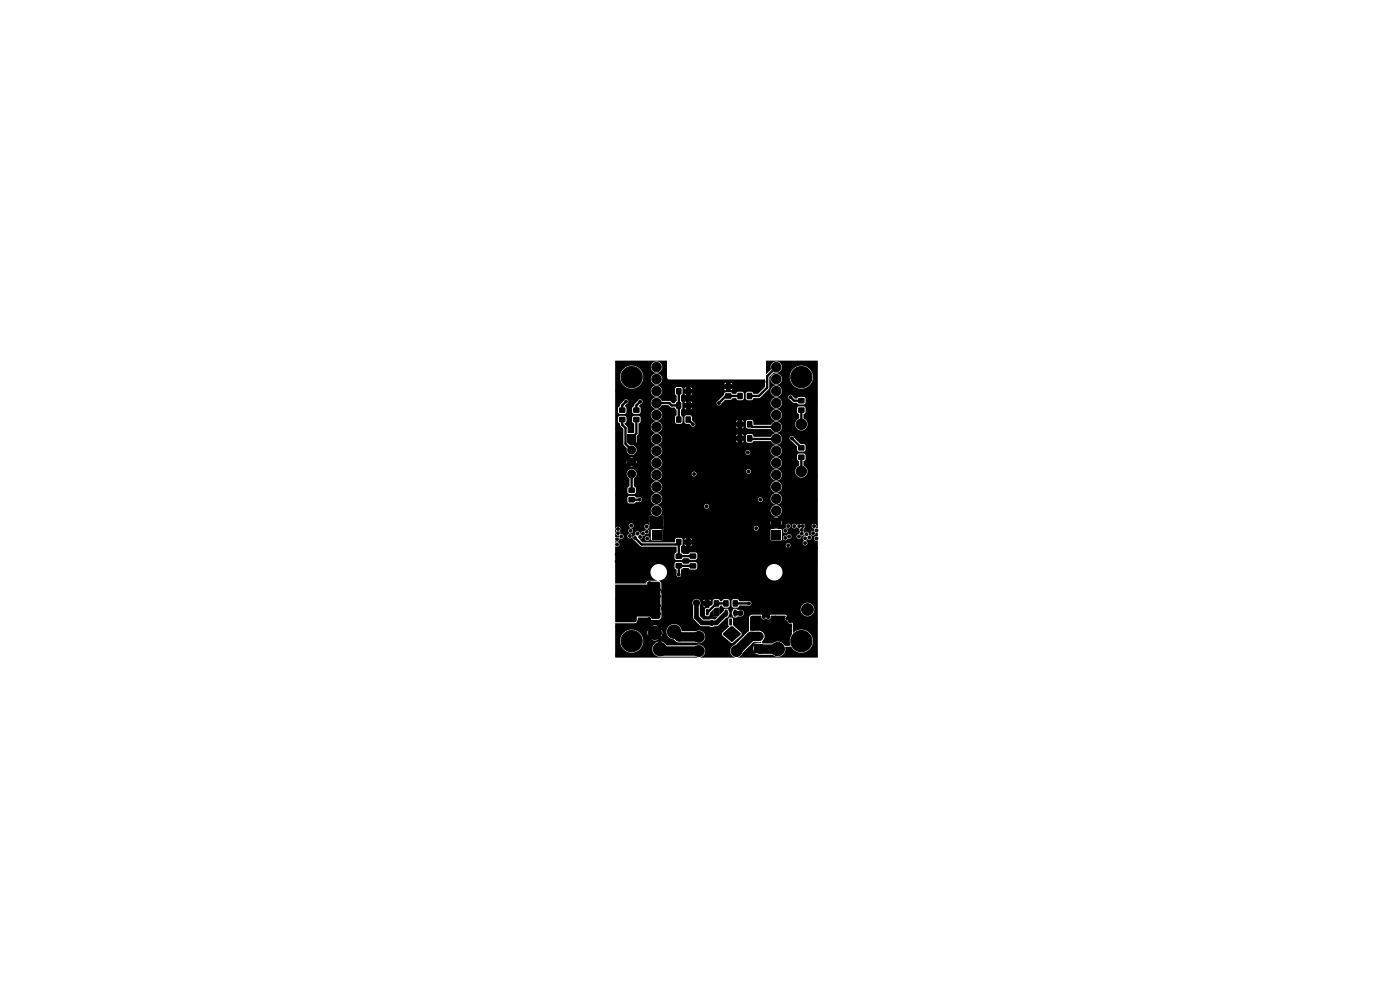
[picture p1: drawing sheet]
<svg xmlns="http://www.w3.org/2000/svg" width="297mm" height="210mm" viewBox="0 0 297 210" stroke-linecap="round" stroke-linejoin="round" font-family="sans-serif">
<g fill="#000" stroke="#000" stroke-width=".21">
<circle cx="131" cy="77" r=".3"/>
<circle cx="134" cy="80" r="2.25"/>
<circle cx="137" cy="77" r=".3"/>
<circle cx="139.3" cy="77.9" r="1"/>
<circle cx="141" cy="77" r=".3"/>
<circle cx="163" cy="78.3" r=".3"/>
<circle cx="163" cy="77" r=".3"/>
<circle cx="164.7" cy="77.9" r="1"/>
<circle cx="166.4" cy="79.1" r=".3"/>
<circle cx="166.4" cy="77" r=".3"/>
<circle cx="170" cy="80" r="2.25"/>
<circle cx="173" cy="77" r=".3"/>
<circle cx="131" cy="91" r=".3"/>
<circle cx="131" cy="83" r=".3"/>
<circle cx="132.8" cy="85.2" r=".3"/>
<circle cx="134" cy="95.5" r=".85"/>
<circle cx="134" cy="98" r=".85"/>
<circle cx="135.8" cy="85.2" r=".3"/>
<circle cx="139.3" cy="83" r="1"/>
<circle cx="139.3" cy="88" r="1"/>
<circle cx="139.3" cy="95.7" r="1"/>
<circle cx="139.3" cy="85.5" r="1"/>
<circle cx="139.3" cy="80.4" r="1"/>
<circle cx="139.3" cy="98.2" r="1"/>
<circle cx="139.3" cy="90.6" r="1"/>
<circle cx="139.3" cy="93.1" r="1"/>
<circle cx="141" cy="81" r=".3"/>
<circle cx="141" cy="97" r=".3"/>
<circle cx="141" cy="84.3" r=".3"/>
<circle cx="141" cy="92" r=".3"/>
<circle cx="141" cy="86.4" r=".3"/>
<circle cx="145" cy="81" r=".3"/>
<circle cx="146" cy="93" r=".3"/>
<circle cx="146.7" cy="98.5" r=".3"/>
<circle cx="147" cy="90" r=".3"/>
<circle cx="147" cy="84" r=".3"/>
<circle cx="147" cy="87" r=".3"/>
<circle cx="151" cy="94" r=".3"/>
<circle cx="152" cy="81" r=".3"/>
<circle cx="152.5" cy="85.5" r=".3"/>
<circle cx="155.5" cy="81" r=".3"/>
<circle cx="155.5" cy="89" r=".3"/>
<circle cx="156" cy="96" r=".3"/>
<circle cx="157" cy="87" r=".3"/>
<circle cx="157.5" cy="94.5" r=".3"/>
<circle cx="158" cy="91.5" r=".3"/>
<circle cx="158.7" cy="96" r=".3"/>
<circle cx="159" cy="81" r=".3"/>
<circle cx="162" cy="81" r=".3"/>
<circle cx="162" cy="89" r=".3"/>
<circle cx="164.7" cy="98.2" r="1"/>
<circle cx="164.7" cy="90.6" r="1"/>
<circle cx="164.7" cy="88" r="1"/>
<circle cx="164.7" cy="85.5" r="1"/>
<circle cx="164.7" cy="83" r="1"/>
<circle cx="164.7" cy="95.7" r="1"/>
<circle cx="164.7" cy="93.1" r="1"/>
<circle cx="164.7" cy="80.4" r="1"/>
<circle cx="166.2" cy="97" r=".3"/>
<circle cx="166.2" cy="91.9" r=".3"/>
<circle cx="167" cy="95" r=".3"/>
<circle cx="167.7" cy="84.3" r=".3"/>
<circle cx="168" cy="93" r=".3"/>
<circle cx="170" cy="90" r="1.11"/>
<circle cx="170" cy="100" r="1.11"/>
<circle cx="173" cy="85" r=".3"/>
<circle cx="173" cy="93" r=".3"/>
<circle cx="130.8" cy="119.1" r=".3"/>
<circle cx="130.8" cy="117.6" r=".3"/>
<circle cx="130.9" cy="114.4" r=".3"/>
<circle cx="130.9" cy="115.5" r=".3"/>
<circle cx="131" cy="116.4" r=".3"/>
<circle cx="131" cy="105" r=".3"/>
<circle cx="131.1" cy="112.2" r=".3"/>
<circle cx="131.1" cy="110.2" r=".3"/>
<circle cx="131.1" cy="111.3" r=".3"/>
<circle cx="131.1" cy="113.1" r=".3"/>
<circle cx="131.6" cy="109.5" r=".3"/>
<circle cx="131.7" cy="118.4" r=".3"/>
<circle cx="131.8" cy="113.8" r=".3"/>
<circle cx="132.2" cy="116.1" r=".3"/>
<circle cx="133" cy="109.5" r=".3"/>
<circle cx="133.5" cy="110.6" r=".3"/>
<circle cx="133.6" cy="113.7" r=".3"/>
<circle cx="133.8" cy="112.6" r=".3"/>
<circle cx="133.9" cy="111.5" r=".3"/>
<circle cx="134" cy="100.5" r=".85"/>
<circle cx="134.1" cy="108.2" r=".3"/>
<circle cx="134.1" cy="109.4" r=".3"/>
<circle cx="134.6" cy="117.4" r=".3"/>
<circle cx="134.7" cy="114.1" r=".3"/>
<circle cx="134.8" cy="110" r=".3"/>
<circle cx="134.9" cy="107.6" r=".3"/>
<circle cx="135.2" cy="113.2" r=".3"/>
<circle cx="135.7" cy="106" r=".3"/>
<circle cx="135.8" cy="113.9" r=".3"/>
<circle cx="136.1" cy="107.6" r=".3"/>
<circle cx="136.2" cy="110" r=".3"/>
<circle cx="136.4" cy="113.2" r=".3"/>
<circle cx="137" cy="109.5" r=".3"/>
<circle cx="137" cy="108.1" r=".3"/>
<circle cx="137.2" cy="111.7" r=".3"/>
<circle cx="137.2" cy="112.8" r=".3"/>
<circle cx="137.3" cy="114.2" r=".3"/>
<circle cx="137.5" cy="110.5" r=".3"/>
<circle cx="138.2" cy="111.9" r=".3"/>
<circle cx="138.2" cy="109.8" r=".3"/>
<circle cx="139.3" cy="103.3" r="1"/>
<circle cx="139.3" cy="108.4" r="1"/>
<circle cx="139.3" cy="110.9" r="1"/>
<circle cx="139.3" cy="100.7" r="1"/>
<circle cx="139.3" cy="105.8" r="1"/>
<circle cx="140" cy="118" r=".3"/>
<circle cx="140.4" cy="111.9" r=".3"/>
<circle cx="140.4" cy="109.8" r=".3"/>
<circle cx="141" cy="100.9" r=".3"/>
<circle cx="141" cy="114.5" r=".3"/>
<circle cx="141" cy="107.1" r=".3"/>
<circle cx="142.7" cy="113.5" r=".3"/>
<circle cx="143.9" cy="108.2" r=".3"/>
<circle cx="143.9" cy="104.4" r=".3"/>
<circle cx="144" cy="112.1" r=".3"/>
<circle cx="145" cy="116.3" r=".3"/>
<circle cx="147.1" cy="114.2" r=".3"/>
<circle cx="147.1" cy="115.9" r=".3"/>
<circle cx="147.2" cy="100.5" r=".3"/>
<circle cx="149" cy="104.5" r=".3"/>
<circle cx="149" cy="109.5" r=".3"/>
<circle cx="149.9" cy="107.4" r=".3"/>
<circle cx="151" cy="110" r=".3"/>
<circle cx="152" cy="117" r=".3"/>
<circle cx="152.5" cy="100.5" r=".3"/>
<circle cx="154.5" cy="114" r=".3"/>
<circle cx="155" cy="109.5" r=".3"/>
<circle cx="155" cy="104.5" r=".3"/>
<circle cx="157.5" cy="116.5" r=".3"/>
<circle cx="158.5" cy="109.5" r=".3"/>
<circle cx="158.8" cy="100" r=".3"/>
<circle cx="159" cy="114" r=".3"/>
<circle cx="160.4" cy="112.1" r=".3"/>
<circle cx="161" cy="118" r=".3"/>
<circle cx="161.3" cy="106" r=".3"/>
<circle cx="164.7" cy="110.9" r="1"/>
<circle cx="164.7" cy="108.4" r="1"/>
<circle cx="164.7" cy="100.7" r="1"/>
<circle cx="164.7" cy="105.8" r="1"/>
<circle cx="164.7" cy="103.3" r="1"/>
<circle cx="166.3" cy="117.3" r=".3"/>
<circle cx="166.3" cy="116.5" r=".3"/>
<circle cx="166.6" cy="112.6" r=".3"/>
<circle cx="166.6" cy="114.1" r=".3"/>
<circle cx="167" cy="104" r=".3"/>
<circle cx="167.1" cy="110.3" r=".3"/>
<circle cx="167.1" cy="117.6" r=".3"/>
<circle cx="167.1" cy="109" r=".3"/>
<circle cx="167.2" cy="115.7" r=".3"/>
<circle cx="167.2" cy="111.6" r=".3"/>
<circle cx="167.2" cy="116.5" r=".3"/>
<circle cx="167.4" cy="118.2" r=".3"/>
<circle cx="167.4" cy="113.8" r=".3"/>
<circle cx="167.8" cy="110.8" r=".3"/>
<circle cx="167.9" cy="108.4" r=".3"/>
<circle cx="168.4" cy="116.1" r=".3"/>
<circle cx="168.5" cy="111.6" r=".3"/>
<circle cx="169.3" cy="108.4" r=".3"/>
<circle cx="169.4" cy="110.8" r=".3"/>
<circle cx="169.5" cy="113.8" r=".3"/>
<circle cx="169.6" cy="111.6" r=".3"/>
<circle cx="170" cy="108.9" r=".3"/>
<circle cx="170.1" cy="113.2" r=".3"/>
<circle cx="170.1" cy="112.4" r=".3"/>
<circle cx="170.1" cy="109.8" r=".3"/>
<circle cx="170.3" cy="110.7" r=".3"/>
<circle cx="170.3" cy="111.6" r=".3"/>
<circle cx="170.8" cy="114.2" r=".3"/>
<circle cx="170.8" cy="115.2" r=".3"/>
<circle cx="170.8" cy="117.3" r=".3"/>
<circle cx="170.9" cy="108.9" r=".3"/>
<circle cx="171.1" cy="113.3" r=".3"/>
<circle cx="171.7" cy="114" r=".3"/>
<circle cx="172.1" cy="108.9" r=".3"/>
<circle cx="172.5" cy="113.1" r=".3"/>
<circle cx="172.7" cy="111.6" r=".3"/>
<circle cx="172.8" cy="109.5" r=".3"/>
<circle cx="172.8" cy="110.7" r=".3"/>
<circle cx="173" cy="118.9" r=".3"/>
<circle cx="173" cy="101" r=".3"/>
<circle cx="173" cy="106" r=".3"/>
<circle cx="173.1" cy="116.2" r=".3"/>
<circle cx="173.2" cy="112.5" r=".3"/>
<circle cx="173.2" cy="114.2" r=".3"/>
<circle cx="131" cy="139" r=".3"/>
<circle cx="131" cy="133" r=".3"/>
<circle cx="131" cy="127.2" r=".3"/>
<circle cx="131.1" cy="128.9" r=".3"/>
<circle cx="131.1" cy="130.2" r=".3"/>
<circle cx="132" cy="131.1" r=".3"/>
<circle cx="132" cy="127.9" r=".3"/>
<circle cx="132.8" cy="129.5" r="1.24"/>
<circle cx="133.3" cy="131.2" r=".3"/>
<circle cx="133.4" cy="127.7" r=".3"/>
<circle cx="134" cy="136" r="2.25"/>
<circle cx="134.3" cy="130.5" r=".3"/>
<circle cx="134.4" cy="128.7" r=".3"/>
<circle cx="135.1" cy="127.9" r=".3"/>
<circle cx="135.1" cy="129.2" r=".3"/>
<circle cx="135.5" cy="131.9" r=".3"/>
<circle cx="136.4" cy="131.9" r=".3"/>
<circle cx="136.4" cy="127.5" r=".3"/>
<circle cx="137.1" cy="126.9" r=".3"/>
<circle cx="137.1" cy="134.9" r=".3"/>
<circle cx="137.1" cy="133.6" r=".3"/>
<circle cx="137.3" cy="131.9" r=".3"/>
<circle cx="137.7" cy="131.3" r=".3"/>
<circle cx="137.8" cy="123.7" r=".3"/>
<circle cx="137.8" cy="127.3" r=".3"/>
<circle cx="138" cy="139" r=".3"/>
<circle cx="138.2" cy="136" r=".3"/>
<circle cx="138.2" cy="132.5" r=".3"/>
<circle cx="138.8" cy="130.9" r=".3"/>
<circle cx="138.9" cy="134.2" r="1.41"/>
<circle cx="139.5" cy="127.3" r=".3"/>
<circle cx="139.6" cy="123.9" r=".3"/>
<circle cx="139.7" cy="132.5" r=".3"/>
<circle cx="139.8" cy="125.1" r=".3"/>
<circle cx="139.8" cy="128.5" r=".3"/>
<circle cx="139.8" cy="130.2" r=".3"/>
<circle cx="139.8" cy="126.5" r=".3"/>
<circle cx="139.9" cy="135.8" r=".3"/>
<circle cx="140" cy="137.7" r="1.42"/>
<circle cx="140.6" cy="129.1" r=".3"/>
<circle cx="140.6" cy="125.5" r=".3"/>
<circle cx="140.6" cy="133.5" r=".3"/>
<circle cx="140.8" cy="134.7" r=".3"/>
<circle cx="140.9" cy="127.3" r=".3"/>
<circle cx="141.1" cy="130.9" r=".3"/>
<circle cx="142.4" cy="123.6" r=".3"/>
<circle cx="142.5" cy="130.9" r=".3"/>
<circle cx="142.6" cy="127.3" r=".3"/>
<circle cx="143" cy="134" r="1.42"/>
<circle cx="143" cy="126.2" r=".3"/>
<circle cx="143" cy="129.7" r=".3"/>
<circle cx="143" cy="128.4" r=".3"/>
<circle cx="143" cy="124.8" r=".3"/>
<circle cx="144" cy="121.9" r=".3"/>
<circle cx="145" cy="131" r=".3"/>
<circle cx="147" cy="124" r=".3"/>
<circle cx="147" cy="133" r=".3"/>
<circle cx="147.7" cy="127.9" r=".65"/>
<circle cx="148.3" cy="138.1" r="1.15"/>
<circle cx="148.3" cy="135.1" r="1.15"/>
<circle cx="149" cy="129" r=".3"/>
<circle cx="149.4" cy="126.8" r=".3"/>
<circle cx="150" cy="139" r=".3"/>
<circle cx="150.7" cy="126.8" r=".3"/>
<circle cx="151" cy="130.6" r=".3"/>
<circle cx="151" cy="122" r=".3"/>
<circle cx="152" cy="134" r=".3"/>
<circle cx="153" cy="127" r=".3"/>
<circle cx="153" cy="129.5" r=".3"/>
<circle cx="154" cy="139" r=".3"/>
<circle cx="154.1" cy="134.5" r=".3"/>
<circle cx="155" cy="120" r=".3"/>
<circle cx="155.2" cy="134.5" r=".65"/>
<circle cx="155.2" cy="135.6" r=".3"/>
<circle cx="155.2" cy="133.4" r=".3"/>
<circle cx="156.2" cy="138.1" r="1.15"/>
<circle cx="156.4" cy="134.5" r=".3"/>
<circle cx="157" cy="123" r=".3"/>
<circle cx="157" cy="126" r=".3"/>
<circle cx="157.1" cy="130.1" r=".5"/>
<circle cx="157.2" cy="128.9" r=".3"/>
<circle cx="157.3" cy="132.4" r=".3"/>
<circle cx="158.9" cy="128" r=".3"/>
<circle cx="159" cy="139" r=".3"/>
<circle cx="159.5" cy="132.5" r=".3"/>
<circle cx="159.8" cy="133.4" r=".3"/>
<circle cx="159.8" cy="131.5" r=".3"/>
<circle cx="160.9" cy="131.1" r=".3"/>
<circle cx="161" cy="129.8" r=".3"/>
<circle cx="161" cy="126.1" r=".3"/>
<circle cx="161" cy="128.2" r=".3"/>
<circle cx="161" cy="124.8" r=".3"/>
<circle cx="161" cy="132.5" r=".85"/>
<circle cx="161" cy="135" r=".85"/>
<circle cx="161.4" cy="127.2" r=".3"/>
<circle cx="161.6" cy="123.5" r=".3"/>
<circle cx="161.8" cy="133.6" r=".3"/>
<circle cx="162" cy="130.9" r=".3"/>
<circle cx="162.3" cy="131.9" r=".3"/>
<circle cx="162.4" cy="136" r=".3"/>
<circle cx="162.9" cy="123.5" r=".3"/>
<circle cx="163" cy="130.9" r=".3"/>
<circle cx="163" cy="127.2" r=".3"/>
<circle cx="163.5" cy="129.6" r=".3"/>
<circle cx="163.5" cy="126.1" r=".3"/>
<circle cx="163.5" cy="128.3" r=".3"/>
<circle cx="163.5" cy="124.7" r=".3"/>
<circle cx="163.6" cy="133.6" r=".3"/>
<circle cx="163.7" cy="136" r=".3"/>
<circle cx="164.1" cy="132.3" r=".3"/>
<circle cx="164.2" cy="135" r=".3"/>
<circle cx="164.5" cy="131" r=".3"/>
<circle cx="165" cy="137.7" r="1.42"/>
<circle cx="165.2" cy="131.6" r=".3"/>
<circle cx="165.6" cy="135.6" r=".3"/>
<circle cx="165.6" cy="133.6" r="1.41"/>
<circle cx="166.6" cy="131.9" r=".3"/>
<circle cx="167" cy="139" r=".3"/>
<circle cx="167" cy="131.2" r=".3"/>
<circle cx="167" cy="136.5" r=".3"/>
<circle cx="167.1" cy="134.9" r=".3"/>
<circle cx="167.6" cy="132.8" r=".3"/>
<circle cx="167.6" cy="131.8" r=".3"/>
<circle cx="167.6" cy="133.8" r=".3"/>
<circle cx="168.7" cy="131.8" r=".3"/>
<circle cx="169.4" cy="131.4" r=".3"/>
<circle cx="170" cy="136" r="2.25"/>
<circle cx="171.3" cy="129.3" r="1.24"/>
<circle cx="173" cy="132" r=".3"/>
<circle cx="173" cy="139" r=".3"/>
</g>
<g fill="#000">
<path d="M130.5 76.5h11v3.6l.4 .4 20.3-.1 .1 1.7-1.5 1.4h-1l-.4-.4h-1l-.2 .4 .1 1.3 1.1 .1 .4-.4h1.3l.4-.3h5.7l.1 .4 1 .8 .8 .1 .4 .3h1l.4-.2v-1l-.2-.4h-1.2l-.4 .3h-.4l-.5-.4a.51 .51 0 0 0-.5-.4 .51 .51 0 0 0-.5 .5h-5.7l1.3-1.3h.7v.1a1.2 1.2 0 0 0 1.8 1 1.2 1.2 0 0 0 0-2.1 1.2 1.2 0 0 0-1.8 1h-.7l.4-.6v-2h.3a1.2 1.2 0 0 0 1.4 1.3 1.2 1.2 0 0 0 .8-1.7h1.8l.2 1a2.45 2.45 0 0 0 4 .9 2.45 2.45 0 0 0-.7-4 2.45 2.45 0 0 0-3.5 2.1l-1.8-.1a1.2 1.2 0 0 0-1.3-.6 1.2 1.2 0 0 0-.9 1.1h-.3v-.3l1-1a1.22 1.22 0 0 0 1.7-.9 1.22 1.22 0 0 0-1.4-1.4 1.22 1.22 0 0 0-1 1.7l-1 .9v-2.8h11v35.5l-.4-.1a.51 .51 0 0 0-.3-.7 .51 .51 0 0 0-.6 .4 .51 .51 0 0 0 .6 .5l-.1 .5a.54 .54 0 0 0-.6 .2 .54 .54 0 0 0 .1 .7 .57 .57 0 0 0 .9-.5h.4v.8a.52 .52 0 0 0-.8 .4 .52 .52 0 0 0 .8 .5v24.8h-16.9l.5-.4 .4-.6 2.4-2.3h1.6v.2l-.6-.1-.9 .3-.2 1 .2 .9 1.1 .4h2.8a1.66 1.66 0 0 0 2 .2 1.66 1.66 0 0 0 .7-1.9h1.3a2.45 2.45 0 0 0 3.5 .8 2.45 2.45 0 0 0 .4-3.6 2.45 2.45 0 0 0-3.6-.2v-1.8a.54 .54 0 0 0-.7-.3l-.3-.5-.5-.3 .2-.4a.33 .33 0 0 0-.3-.5h-3l-.2 .1-.1 .5-.3 .2-.5-.2-.6 .2-.2-.7-.2-.1-2.3 .1-.3 .6v2.8l-3 2.9a1.38 1.38 0 0 0-1 1.4 1.38 1.38 0 0 0 1 1.2h-7.3a1.36 1.36 0 0 0 .9-1.8 1.36 1.36 0 0 0-1.9-.7h-6.2a1.63 1.63 0 0 0-2.9 .1 1.63 1.63 0 0 0 1.8 2.3h7.3l.3 .1-17.4 .1v-3.6h1l.1 .5a2.45 2.45 0 0 0 3.6 1.7 2.45 2.45 0 0 0 .4-4h1.7l.2 .9 .5-.5 .7 .7-.5 .5 .6 .2 .8-.2-.5-.5 .7-.7 .5 .5 .2-1.1h.9v.2a1.65 1.65 0 0 0 1.5 1.5l.6 .5 .5 .2h3.6a1.35 1.35 0 0 0 1.6-.2 1.35 1.35 0 0 0 .2-1.6h3.8l.1 .4 1.9 1.5 2-1.5 .1-.4-.1-.4-1.7-1.5v-1.4l-.3-.2h-.5l-.2 .2v1.4l.2 .3-1.4 1.2-.1 .4-3.8-.1a1.36 1.36 0 0 0-1.8-.5h-2.9a1.64 1.64 0 0 0-1.7-1.5 1.64 1.64 0 0 0-1.6 1.5h-.9l-.2-.4-.5 .5-.2-.3-.5-.4 .5-.5-.6-.2-.8 .2 .5 .5-.7 .7-.5-.5-.2 .6h-1.7l-.4-.2a2.45 2.45 0 0 0-3.7 2h-1v-3.7h4.3l.4-.3 .2-.9h2.3l.6 .5 1.6-.1 .4-.6v-3h6.6l.1 .6 .1 2.8 1.6 1.6h1.8l.3 .2 1.4-.2 1.9-1.8a.87 .87 0 0 0 .7-1h.4l.3 .8 .2 .2h.5l.3-.2h.7a.7 .7 0 0 0 .6-.8 .7 .7 0 0 0-.8-.6h-.5l-.2-.2h13.6a1.45 1.45 0 0 0 1.9 1.5 1.45 1.45 0 0 0 .4-2.5 1.45 1.45 0 0 0-2.3 .9v.1l-14.1-.1-.3 .2-.3 .7h-.4l-.4-.8-.5-.1-1.3 1.4v-1.7l.2-.3h.4l.4 .4h1l.2-.4v-1h.4v1l.4 .4h.8l.5-.4h1.8a.51 .51 0 0 0 .7-.5 .51 .51 0 0 0-.7-.5h-1.9l-.4-.4h-.8l-.4 .4h-.4l-.4-.4h-.8l-.5 .4h-.3l-.4-.4h-1l-.2 .4v.7l-.3 .3h-.4l-.1 .5-.8 .1v1.4l.2 .2h.6l.2-.6 .8-.8-.1 1.5h1l-.6 .6-.9-.1-.3 .1h-1.2l-.8-.8v-2.1h.7l.3 .4v-.4h-1l.1-.5-.1-.5h2.3l-.3-.4v.4h-1v-.4l-.3 .4h-.7a.85 .85 0 0 0-.9-.4 .85 .85 0 0 0-.7 .7h-6.6v-3.9l-.1-.4-.4-.3a1.76 1.76 0 0 0 1.7-2.1 1.76 1.76 0 0 0-2.5-1.2 1.76 1.76 0 0 0-.6 2.7l1 .6h-1.9l-.5 .6h-6.5v-4.2h12.6v.8l.4 .4v.9a.51 .51 0 0 0 .5 .7 .51 .51 0 0 0 .5-.7v-.2h18a1.75 1.75 0 0 0 2.6 1.4 1.75 1.75 0 0 0 .1-3 1.75 1.75 0 0 0-2.7 1.4v.2h-18v-.7l.4-.3h1.2l.3 .3h1.3l.2-.3v-.9l-.4-.4-1.1 .1-.4 .3h-1.1l-.4-.4h-1l-.4 .4h-12.6v-3.7h.1a.51 .51 0 0 0 .7-.1 .51 .51 0 0 0-.1-.7 .51 .51 0 0 0-.7 0l.1-.3a.53 .53 0 0 0 .6 0 .53 .53 0 0 0 .2-.6 .54 .54 0 0 0 .6 0 .54 .54 0 0 0 .3-.6h.8v.2a.5 .5 0 0 0 .4 .4 .5 .5 0 0 0 .5-.2h.2l.1 .4 1.7 1.6h7.5v1.2l-.4 .4v.8l.4 .4h1l.4-.4h1.2l.4 .4 1.1-.1 .3-.2v-1l-.2-.3h-1.3l-.3 .3h-1.2l-.4-.3v-1.3l.3-.4h.4l.3 .4h1l.3-.3h19.9a.5 .5 0 0 0 .7 .6 .5 .5 0 0 0 .2-.8 .5 .5 0 0 0-.9 .1v.1h-19.9v-.1h-.3v.4h-1v-.4h-.7v-1h2l-.2-.4-.1 .4h-1v-.4l-.3 .4h-.4l-.4-.4h-.8l-.4 .2-.1 .7h-6.8l-.6-.5 .5-.3h.6v.1a.51 .51 0 0 0 .8 .4 .51 .51 0 0 0 0-.9 .51 .51 0 0 0-.8 .4h-.6l.1-.5 .4-.1 .2-.4a.52 .52 0 0 0 .8-.3 .52 .52 0 0 0-.4-.6 .52 .52 0 0 0-.6 .5 .56 .56 0 0 0-.6 0 .56 .56 0 0 0-.2 .6l-.2-.1a.51 .51 0 0 0-.6-.6 .51 .51 0 0 0-.2 .9h-.4l-.3 .4h-.2a.5 .5 0 0 0-.2-.8 .5 .5 0 0 0-.7 .4h-.8l-.3-.3h-.4l-.2-.7 1.9-.1a.5 .5 0 0 0 .7 .6 .5 .5 0 0 0 .2-.8 .5 .5 0 0 0-.9 .1v.1h-1.8a.51 .51 0 0 0-.1-.7 .51 .51 0 0 0-.8 .1 .51 .51 0 0 0 .2 .8 .52 .52 0 0 0-.2 .6 .52 .52 0 0 0 .7 .3v.4l-.3-.1-.5 .1v-2.6h2.9v.2a.5 .5 0 0 0 .5 .4 .5 .5 0 0 0 .5-.4h2.3v.3a.51 .51 0 0 0 .8 .2 .51 .51 0 0 0-.1-.8 .51 .51 0 0 0-.7 .3h-2.3a.5 .5 0 0 0-.4-.6 .5 .5 0 0 0-.6 .4h-2.9v-2h7.3v2.9h.3v2.2l.2 .1h2.1v-2.3h.4v-.3h19.1a.5 .5 0 0 0 .3 .5 .5 .5 0 0 0 .6-.1h2.7v2.1l.1 .1h2.2l.1-.6h.2a.52 .52 0 0 0 .4 .6 .52 .52 0 0 0 .6-.4 .51 .51 0 0 0 .7-.2 .51 .51 0 0 0-.2-.7 .51 .51 0 0 0-.7 .4l-.5-.1-.3 .4h-.2v-1.5h.2a.5 .5 0 0 0 .7 .6 .5 .5 0 0 0 .2-.8 .5 .5 0 0 0-.9 .1l-.2 .1-.2-.3h-2l-.2 .2h-2.7l.1-.4h4.2l-.4-.4-.4 .4h-3.4a.5 .5 0 0 0-.5-.5 .5 .5 0 0 0-.5 .5h-19.1v-.5h25.9v.3a.5 .5 0 0 0 .6 .3 .5 .5 0 0 0 .4-.6h.3v.2a.55 .55 0 0 0 .5 .4 .55 .55 0 0 0 .6-.4l.1 .3 .5 .1 .1 .7-.2 .5a.53 .53 0 0 0-.6 .5 .53 .53 0 0 0 .6 .5 .53 .53 0 0 0 .5-.6l.5-.3 .1 .3a.53 .53 0 0 0-.3 .8l.2 .2a.52 .52 0 0 0-.1 .9 .52 .52 0 0 0 .8-.1 .52 .52 0 0 0-.3-.8l.4-.3a.51 .51 0 0 0 .8-.3 .51 .51 0 0 0-.6-.6 .51 .51 0 0 0-.3-.7 .51 .51 0 0 0-.6 .3l-.3-.3 .2-.3-.1-.4a.54 .54 0 0 0 .2-.8 .54 .54 0 0 0-.8-.1 .67 .67 0 0 0-.9 .3 .51 .51 0 0 0-.5-.4 .51 .51 0 0 0-.5 .4h-.3a.5 .5 0 0 0-.5-.4 .5 .5 0 0 0-.5 .4h-25.9v-.7h22.7v.5l.4-.5h.3v.4a.51 .51 0 0 0 .6 .2 .51 .51 0 0 0 .4-.5h.2l.4 .4v-.8l-.4 .4h-.2l-.1-.3-.4-.2-.3 .1-.2 .3h-.3l-.4-.3v.3h-22.7v-1h23.5l.4 .4 .4-.4h-24.3v-.4h-.9a1.2 1.2 0 0 0 .6-1.1h23v.1a1.2 1.2 0 0 0 1.8 1 1.2 1.2 0 0 0 0-2.1 1.2 1.2 0 0 0-1.8 1h-23l-.2-.6-.4-.4h9.5v.2a.5 .5 0 0 0 .8 .3 .5 .5 0 0 0 0-.8 .5 .5 0 0 0-.8 .3l-9.7-.1a1.2 1.2 0 0 0-1.5 .7 1.2 1.2 0 0 0 .6 1.6l-8.3-.1v-3.8h2.6v.8l.4 .4h1l.4-.3h.6a.51 .51 0 0 0 .6-.2 .51 .51 0 0 0 0-.6h2v.2a1.2 1.2 0 0 0 1.2 1.1 1.2 1.2 0 0 0 1.2-1.1h20.3v.2a.5 .5 0 0 0 .7 .4 .5 .5 0 0 0 .2-.8h1.8v.2a1.2 1.2 0 0 0 1.8 .9 1.2 1.2 0 0 0 0-2 1.2 1.2 0 0 0-1.8 .9h-1.8l-.5-.2-.4 .4h-20.3a1.2 1.2 0 0 0-1.1-1.3 1.2 1.2 0 0 0-1.3 1.1l-3.2-.2-.4-.3h-1l-.4 .4h-2.6v-5.2h2.4l.2 .6 .4 .5v1.7l-.4 .4v.8l.2 .4h1.2l.4-.2v-1l-.4-.4h3.6a1.2 1.2 0 0 0 1.2 1.3 1.2 1.2 0 0 0 1.2-1.3h23v.2a1.2 1.2 0 0 0 1.8 .9 1.2 1.2 0 0 0 0-2.1 1.2 1.2 0 0 0-1.8 1h-23l-.1-.2a1.2 1.2 0 0 0-1.2-.9 1.2 1.2 0 0 0-1.1 1.1l-3.6-.1v-1.6l.3-.3 .3-.6h3v.2a1.2 1.2 0 0 0 1.3 1.1 1.2 1.2 0 0 0 1.1-1.4h6.2v.1a.5 .5 0 0 0 .5 .5 .5 .5 0 0 0 .5-.5h15.8v.2a1.2 1.2 0 0 0 1.7 1 1.2 1.2 0 0 0 .3-1.9h3.2v.2a1.32 1.32 0 0 0 2.1 .9 1.32 1.32 0 0 0-.3-2.3v-.9l.4-.4v-.8l-.4-.4h-1l-.4 .2v1l.4 .4v.9a1.72 1.72 0 0 0-.8 1.2l-3.2-.1a1.2 1.2 0 0 0-1.3-.2 1.2 1.2 0 0 0-.7 1h-15.8a.5 .5 0 0 0-.4-.6 .5 .5 0 0 0-.6 .5h-6.2l-.3-.6h18.1v.2a.51 .51 0 0 0 .8 .3 .51 .51 0 0 0 0-.8 .51 .51 0 0 0-.8 .3l-18.2-.1a1.2 1.2 0 0 0-1.3-.2 1.2 1.2 0 0 0-.7 1h-3v-.2a1.06 1.06 0 0 0-1.1-.9 1.06 1.06 0 0 0-1.1 .9h-2.4v-1.4h3.8l-.3-.3-.3 .3h-3.2v-1.1h2.4l.1 .4 .2-.4h.3l.2 .5a.5 .5 0 0 0 .5 .1 .5 .5 0 0 0 .3-.5l.5 .3 .1-.2h3v.2a1.2 1.2 0 0 0 1.3 1.1 1.2 1.2 0 0 0 1.1-1.3h23v.2a1.2 1.2 0 0 0 1.8 .9 1.2 1.2 0 0 0 0-2 1.2 1.2 0 0 0-1.8 .9h-23l-.1-.2a1.2 1.2 0 0 0-1.2-.9 1.2 1.2 0 0 0-1.1 1.1h-3l-.1-.4-.3 .3-.2-.1a.5 .5 0 0 0-.5-.4 .5 .5 0 0 0-.5 .4h-.3l-.2-.2-.1 .2h-2.4v-.9h3.2l.3 .3 .3-.3h-3.8v-8.4h.6v1l.4 .2 .1 .6 .6 .6v3.2l.8 .9a1.06 1.06 0 0 0 .8 1.4 1.06 1.06 0 0 0 1.3-.9h3v.1a1.2 1.2 0 0 0 1.1 1.2 1.2 1.2 0 0 0 1.2-1h17.8v.2a.5 .5 0 0 0 .7 .3 .5 .5 0 0 0 0-.8h4.6v.1a1.2 1.2 0 0 0 1.8 1 1.2 1.2 0 0 0 0-2.1 1.2 1.2 0 0 0-1.8 1l-4.9-.1-.4 .4h-17.8l.1-.2a1.2 1.2 0 0 0-1.1-1.2 1.2 1.2 0 0 0-1.3 1.1h-3v-.2a1.11 1.11 0 0 0-1.5-1l-.3-.4 1.7-.1 .1-.9h3a1.2 1.2 0 0 0 .9 1.3 1.2 1.2 0 0 0 1.4-.8h15.8l.3 .4h1l.3-.4h-.3v.4h-1v-.4h-16.1l.1-.5-.2-.5h17.9l.1 1.1 .3 .3h.9l.4-.3h3.6a1.22 1.22 0 0 0 1.5 .7 1.22 1.22 0 0 0 .9-1.4h1.6l.1 .4 1.5 1.4 .1 1 .3 .1 1.3-.1 .1-.3-.1-1.1-1-.1-1.3-1.3a.51 .51 0 0 0-.5-.4 .51 .51 0 0 0-.5 .4l-1.7-.1a1.23 1.23 0 0 0-1.1-.9 1.23 1.23 0 0 0-1.2 .8h-3.6l-.2-.5-.3-.1h-.8l-.4 .4h-.4l-.3-.4v.4h-1v-.4l-.3 .4-16-.1a1.2 1.2 0 0 0-1.3-.4 1.2 1.2 0 0 0-.8 1h-3v-.5l.4-.5v-1.5h2.6a1.2 1.2 0 0 0 1.1 1.3 1.2 1.2 0 0 0 1.3-1.3h15.7l.3 .4h1l.3-.4h-.3v.4h-1v-.4h-16a1.2 1.2 0 0 0-1.2-1.1 1.2 1.2 0 0 0-1.2 1.1h-2.6v-.7l.4-.4v-1l-.4-.2h-1l-.4 .4v.8l.4 .4v1.9l-.1 .2h-1.2l-.1-1.3-.6-.7 .4-.5-.1-1.1-1.3-.1-.4 .4h-.6v-.7h7.6a1.2 1.2 0 0 0 1.6 1.2 1.2 1.2 0 0 0 .4-2 1.2 1.2 0 0 0-2 .7v.1h-7.6v-1.3h.6v.8l.4 .4 1.3-.1 .1-1.1h1.2l.1 1.1 1.3 .1 .4-.4v-.8l-.4-.4 .4-.5 .4-.3h1.8a1.22 1.22 0 0 0 .9 1.3 1.22 1.22 0 0 0 1.4-.8h1.4l.5 .5 .8 .1 .4 .4v1.2l-.3 .4v1l.2 .4h1l.3-.1 .1-1.3h.4l.1 1.3 1 .1 .2 .3a.51 .51 0 0 0 .9 .1 .51 .51 0 0 0-.3-.8h11.1l.1 1.1 .3 .3 4.9 .1a1.22 1.22 0 0 0 1.7 .6 1.22 1.22 0 0 0 .5-1.7h3v.2a1.32 1.32 0 0 0 2.1 .9 1.32 1.32 0 0 0-.3-2.3v-.9l.4-.4v-1l-.4-.2h-1l-.4 .4v.8l.4 .4v.9l-.5 .4-.3 .8h-3a1.23 1.23 0 0 0-2.2 .2h-3.6l-.1-.8-.4-.2h-.8l-.4 .4h-.4l-.3-.4v.4h-1v-.4l-.3 .4h-9.1l-.3-.3v-.7l-.2-.4h-1l-.4 .4h-.4l-.3-.6h19v.2a1.2 1.2 0 0 0 1.8 1 1.2 1.2 0 0 0 0-2.1 1.2 1.2 0 0 0-1.8 .9h-19v-1l.3-.4h.4l.3 .4h1l.3-.3-.3-.1v.4h-1v-.4h-.7v-1l7.2-.1a.51 .51 0 0 0 .4 .6 .51 .51 0 0 0 .6-.4l.2-.2h10.3a1.2 1.2 0 0 0 1.6 1.2 1.2 1.2 0 0 0 .4-2 1.2 1.2 0 0 0-2 .6v.2h-10.3l.7-.6h1.1l.4-.3h.8l.4 .4h1l.2-.4v-1.2l-.4-.2h-.8l-.5 .4h-.7l-.4-.3h-1.2l-.2 .6-1.6 1.6h-5.2l-.3-.3v.4h-1v-.4l-.3 .4h-.4l-.3-.4v-1.2l.3-.4h.4l.3 .4h1l.3-.4h-.3v.4h-1v-.4h-.7v-1h8.8l.4 .3h1l.4-.3h-.4v.3h-1v-.3h-9.2h2l-.3-.4v.4h-1v-.4l-.3 .4h-.4l-.4-.4h-.8l-.4 .2v1.2l.3 .4v1.1l-.4 .5h-.4l-.6-.5h-1.7a1.21 1.21 0 0 0-1.3-.7 1.21 1.21 0 0 0-1 1.1h-1.8a.51 .51 0 0 0-.3-.7 .51 .51 0 0 0-.7 .4l-.7 .6-.1 .5-.4 .4h-1.2l-.4-.4 .4-.5a.51 .51 0 0 0 .3-.9 .51 .51 0 0 0-.9 .3l-.7 .6-.1 .5-.4 .4h-.6v-3.7h7.6a1.2 1.2 0 0 0 1.6 1.2 1.2 1.2 0 0 0 .4-2.1 1.2 1.2 0 0 0-2 .7v.2h-7.6v-3h1l.2 1a2.45 2.45 0 0 0 2.6 1.5 2.45 2.45 0 0 0 2.1-2.1h1.7v.2a1.2 1.2 0 0 0 1.7 1h15.6l-.4-.3v.3h-1v-.3l-.4 .3h-13.8a1.2 1.2 0 0 0 .2-2.1 1.2 1.2 0 0 0-1.9 .9h-1.7l.1-.2a2.43 2.43 0 0 0-1.5-2.3h3.1v.2a1.2 1.2 0 0 0 1.8 .9 1.2 1.2 0 0 0 0-2.1 1.2 1.2 0 0 0-1.8 1l-3.2-.1a2.45 2.45 0 0 0-3.4 2.2h-1zM131.4 86.5h1.2v1h-1.2zM131.4 88.5h1.2v1h-1.2zM133.2 92.1h1.6v1.7h-1.6zM134.4 86.5h1.2v1h-1.2zM134.4 88.5h1.2v1h-1.2zM143.4 85.3h1.1v1.4h-1.1zM143.5 88.4h1v1.2h-1zM143.5 82.4h1v1.2h-1zM145.5 88.4h1v1.2h-1zM145.5 85.3h1.1v1.4h-1.1zM145.5 82.4h1v1.2h-1z"/>
<path d="M153.9 81.5h1.2v1h-1.2zM153.9 83.5h1.2v1h-1.2zM156.4 92.3h1.1v1.4h-1.1zM156.4 89.3h1.1v1.4h-1.1zM156.5 83.4h1v1.2h-1zM158.5 83.4h1v1.2h-1zM158.5 92.3h1.1v1.4h-1.1zM158.5 89.3h1.1v1.4h-1.1zM169.4 96.5h1.2v1h-1.2zM169.4 94.5h1.2v1h-1.2zM169.4 86.5h1.2v1h-1.2zM169.4 84.5h1.2v1h-1.2z"/>
<path d="M133.4 105.5h1.2v1h-1.2zM133.4 103.5h1.2v1h-1.2zM137.8 109.4l1.4 .2 1.6-.2v2.9h-3zM139 109.5l.2 .1zM139.4 109.6l.2-.1zM138.3 112.4h2v2h-2zM143.4 117.5h1.2v1h-1.2zM143.4 119.5h1.2v1h-1.2zM143.5 114.4h1v1.2h-1zM146.3 117.4h1.4v1.1h-1.4zM145.5 114.4h1v1.2h-1zM163.7 112.4h2v2h-2z"/>
<path d="M130.5 124h6.8v-.4l.2-.2 2.4 .1 .2 .4-.1 7.2-.3 .2h-1.4l-.5-.5h-2.7v.8l-.4 .4h-4.2zM146.3 119.5h1.4v1.1h-1.4zM149.8 129.2l.5 .1v1.2l-.5-.1zM149.5 127.4h1v1.2h-1zM150.7 131.5l.6 .1-.1 1.2-.5-.1zM151.7 129.2l.5 .1v1.2l-.5-.1zM151.3 129.3l.5-.4 .8-.1v1.7l-.3 .3h-1zM151.5 127.4h1v1.2h-1zM153.5 127.4h1v1.2h-1zM153.8 129.4h.5v1.4l-.5-.1zM154.7 131.2l.6 .1-.1 1.4-.5-.1zM155.5 127.4h1v1.2h-1z"/>
<path d="M153.5 134.3l1.5-1.4 .4-.1 1.6 1.5 .1 .2-1.9 1.7-1.7-1.5zM155.7 129.4h.5v1.4l-.5-.1zM159.2 130.8l.4-.2h1.9a.56 .56 0 0 0 .2 .7 .56 .56 0 0 0 .7-.1 .76 .76 0 0 0 1.1-.2l.1-.4 3.1 .1a.67 .67 0 0 0-.2 .7 .67 .67 0 0 0 .6 .4 .58 .58 0 0 0 .8 .5l.1 2.2a3.4 3.4 0 0 0-.3 2.5h-1.2a1.74 1.74 0 0 0-2.6-.5h-2.1l-.1-.5a1.24 1.24 0 0 0 .5-1.3 1.24 1.24 0 0 0-1.1-.9l-2-.1v-2.6zM160.1 136.7h1.7v1.7h-1.7z"/>
</g>
<path d="M147.8 127.9v3.1l1.1 1.1h3.1l2-2M157.1 130.1h-1.2" fill="none" stroke="#000" stroke-width="1"/>
<g fill="none" stroke="#000" stroke-width=".5">
<path d="M164.7 77.9l-1.9 1.9v2.5l-1.8 1.7h-2M132 89v1.1l.7 .7v3.4l1.3 1.3M132.8 85.2l-.8 .8v1M135 89v2.9l-1 1M135.8 85.2l-.8 .8v1M139.3 85.5h2.7l.5 .5h1.5M144 83v6M146 89l1 1M157 84h-3l-1.5 1.5M159 93l.2 .1h5.5M159 90l.6 .6h5.1M167.7 84.3l.7 .7h1.6"/>
<path d="M168 93l2 2M170 87v3M170 97v3M134 106h1.7M134 100.5v3.5M134.7 114.1l1.4 1.4h7.4l.5-.5v3h3M147 120h-3v1.9M154 128h-2l-1.9 1.9M156 128h2.9"/>
</g>
<path d="M140 137.7l.4 .4h7.8M143 134l1.1 1.1h4.1M161 135h-1.7l-3.1 3.1M161 137.5l.2 .2h3.8" fill="none" stroke="#000" stroke-width="2"/>
</svg>
